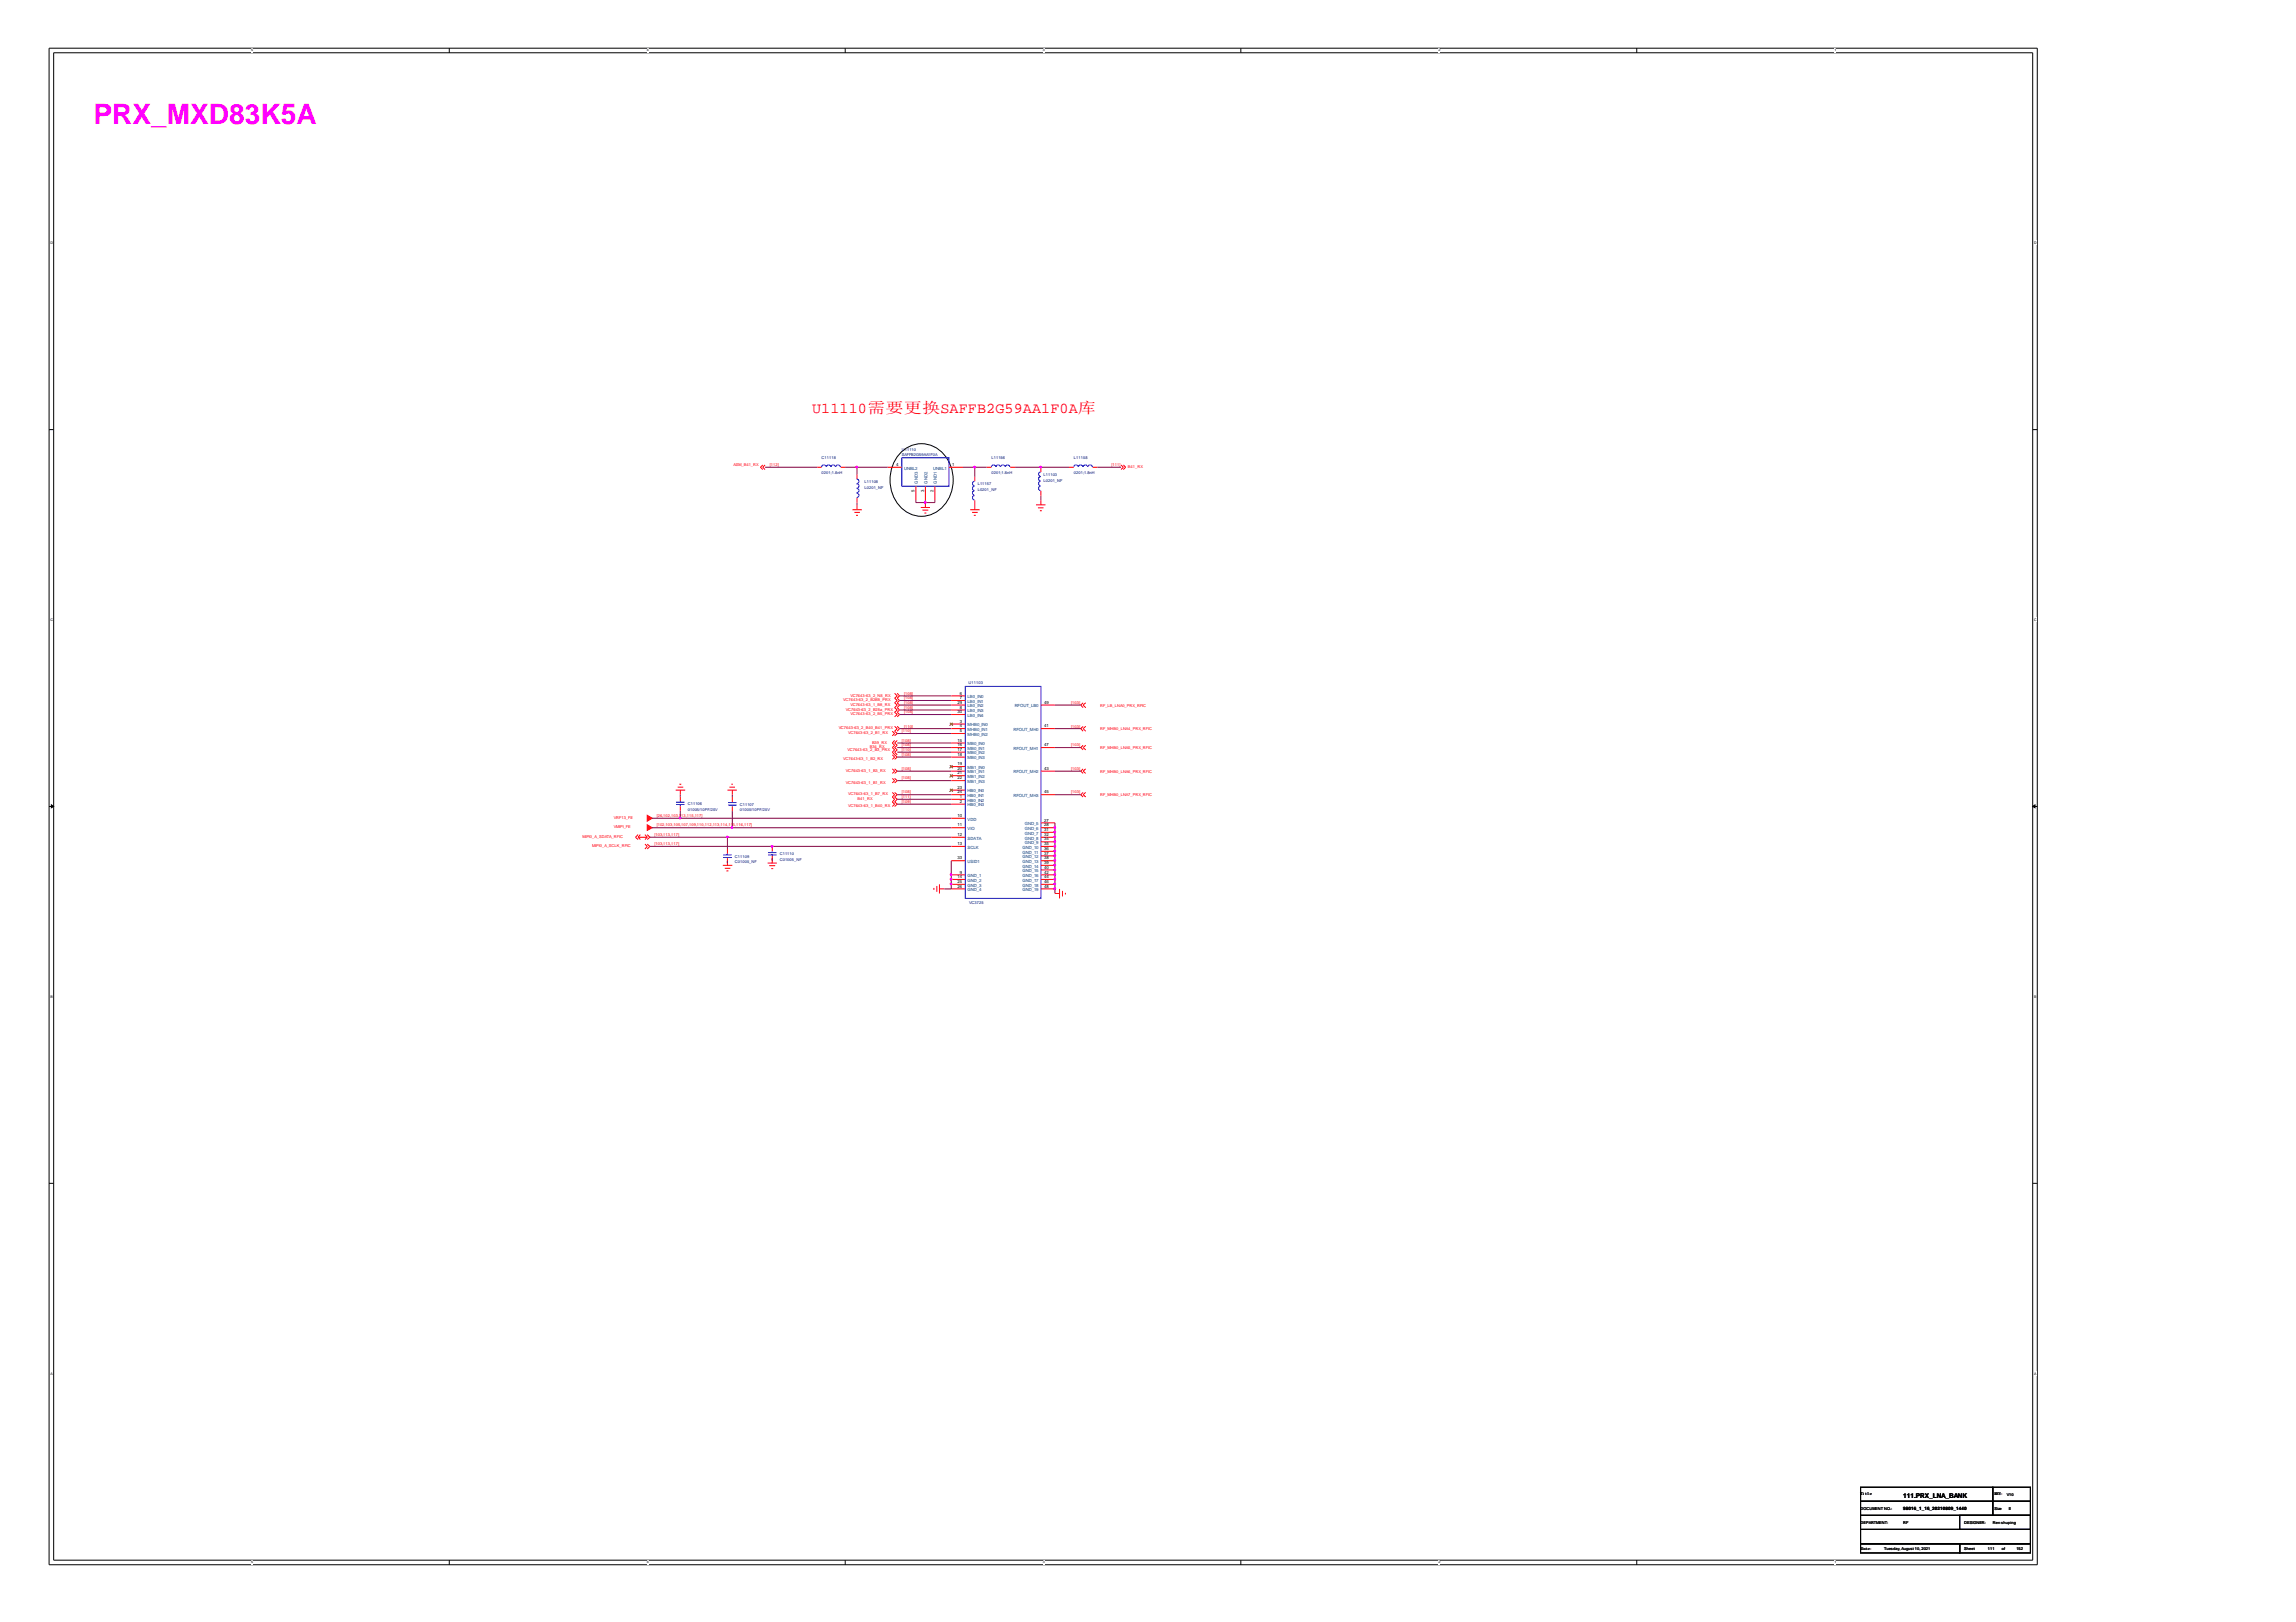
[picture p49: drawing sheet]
<svg xmlns="http://www.w3.org/2000/svg" width="297mm" height="210mm" viewBox="0 0 297 210" stroke-linecap="round" stroke-linejoin="round" font-family="sans-serif">
<defs><g id="words">
<text font-size="3.6" fill="#f0f" x="12.1" y="16">PRX_MXD83K5A</text>
<text font-size="1.9" fill="#f00" x="105.1" y="53.5">U11110需要更换SAFFB2G59AA1F0A库</text>
<text font-size=".8" x="246.2" y="193.9">111.PRX_LNA_BANK</text>
<g font-size=".6">
<text x="116" y="60.3">4</text>
<text x="118.3" y="63.7" transform="rotate(-90 118.3 63.7)">5</text>
<text x="119.5" y="63.7" transform="rotate(-90 119.5 63.7)">3</text>
<text x="120.8" y="63.7" transform="rotate(-90 120.8 63.7)">2</text>
<text x="123.2" y="60.3">1</text>
<text x="124.2" y="89.9">6</text>
<text x="123.9" y="96">15</text>
<text x="123.9" y="91.1">29</text>
<text x="123.9" y="92.3">30</text>
<text x="124.2" y="93.5">3</text>
<text x="124.2" y="94.1">4</text>
<text x="124.2" y="94.8">5</text>
<text x="124.2" y="90.5">7</text>
<text x="124.2" y="91.7">8</text>
<text x="135.1" y="91.1">49</text>
<text x="135.1" y="94.1">41</text>
<text x="123.9" y="96.6">16</text>
<text x="123.9" y="97.2">17</text>
<text x="123.9" y="97.8">18</text>
<text x="123.9" y="99">19</text>
<text x="123.9" y="99.6">20</text>
<text x="123.9" y="100.2">21</text>
<text x="123.9" y="100.9">22</text>
<text x="135.1" y="99.6">43</text>
<text x="135.1" y="96.6">47</text>
<text x="123.9" y="105.7">10</text>
<text x="123.9" y="106.9">11</text>
<text x="123.9" y="102.1">23</text>
<text x="123.9" y="102.7">24</text>
<text x="124.2" y="103.3">1</text>
<text x="124.2" y="103.9">2</text>
<text x="135.1" y="106.3">27</text>
<text x="135.1" y="106.9">28</text>
<text x="135.1" y="107.5">31</text>
<text x="135.1" y="102.7">45</text>
<text x="123.9" y="108.2">12</text>
<text x="123.9" y="109.4">13</text>
<text x="123.9" y="113.6">14</text>
<text x="123.9" y="111.2">33</text>
<text x="124.2" y="113">9</text>
<text x="135.1" y="108.2">32</text>
<text x="135.1" y="108.8">34</text>
<text x="135.1" y="109.4">35</text>
<text x="135.1" y="110">36</text>
<text x="135.1" y="110.6">37</text>
<text x="135.1" y="111.2">38</text>
<text x="135.1" y="111.8">39</text>
<text x="135.1" y="112.4">40</text>
<text x="135.1" y="113">42</text>
<text x="135.1" y="113.6">44</text>
<text x="123.9" y="114.3">25</text>
<text x="123.9" y="114.9">26</text>
<text x="135.1" y="114.3">46</text>
<text x="135.1" y="114.9">48</text>
<text x="246.2" y="195.4">98016_1_16_20210809_1440</text>
</g>
<g font-size=".6" fill="#004080">
<text x="117" y="60.8">UNBL2</text>
<text x="118.7" y="62.6" transform="rotate(-90 118.7 62.6)">GND3</text>
<text x="120" y="62.6" transform="rotate(-90 120 62.6)">GND2</text>
<text x="120.7" y="60.8">UNBL1</text>
<text x="121.2" y="62.6" transform="rotate(-90 121.2 62.6)">GND1</text>
<text x="125.2" y="94">MHB0_IN0</text>
<text x="125.2" y="94.6">MHB0_IN1</text>
<text x="125.2" y="95.2">MHB0_IN2</text>
<text x="125.2" y="90.4">LB0_IN0</text>
<text x="125.2" y="90.9">LB0_IN1</text>
<text x="125.2" y="92.2">LB0_IN3</text>
<text x="125.2" y="91.5">LB0_IN2</text>
<text x="125.2" y="92.8">LB0_IN4</text>
<text x="131.1" y="94.6">RFOUT_MH0</text>
<text x="131.3" y="91.5">RFOUT_LB0</text>
<text x="125.2" y="96.4">MB0_IN0</text>
<text x="125.2" y="97">MB0_IN1</text>
<text x="125.2" y="97.6">MB0_IN2</text>
<text x="125.2" y="98.3">MB0_IN3</text>
<text x="125.2" y="99.5">MB1_IN0</text>
<text x="125.2" y="100.1">MB1_IN1</text>
<text x="125.2" y="100.7">MB1_IN2</text>
<text x="125.2" y="101.3">MB1_IN3</text>
<text x="131.1" y="100.1">RFOUT_MH2</text>
<text x="131.1" y="97">RFOUT_MH1</text>
<text x="125.2" y="103.7">HB0_IN2</text>
<text x="125.2" y="104.4">HB0_IN3</text>
<text x="125.2" y="106.2">VDD</text>
<text x="125.2" y="107.4">VIO</text>
<text x="125.2" y="102.5">HB0_IN0</text>
<text x="125.2" y="103.1">HB0_IN1</text>
<text x="131.1" y="103.1">RFOUT_MH3</text>
<text x="132.6" y="106.8">GND_5</text>
<text x="132.6" y="107.4">GND_6</text>
<text x="125.2" y="113.5">GND_1</text>
<text x="125.2" y="108.6">SDATA</text>
<text x="125.2" y="109.8">SCLK</text>
<text x="125.2" y="111.7">USID1</text>
<text x="132.3" y="109.8">GND_10</text>
<text x="132.3" y="110.5">GND_11</text>
<text x="132.3" y="111.1">GND_12</text>
<text x="132.3" y="111.7">GND_13</text>
<text x="132.3" y="112.3">GND_14</text>
<text x="132.3" y="112.9">GND_15</text>
<text x="132.3" y="113.5">GND_16</text>
<text x="132.6" y="108">GND_7</text>
<text x="132.6" y="108.6">GND_8</text>
<text x="132.6" y="109.2">GND_9</text>
<text x="125.2" y="114.1">GND_2</text>
<text x="125.2" y="114.7">GND_3</text>
<text x="125.2" y="115.3">GND_4</text>
<text x="132.3" y="114.1">GND_17</text>
<text x="132.3" y="114.7">GND_18</text>
<text x="132.3" y="115.3">GND_19</text>
</g>
<g font-size=".5">
<text x="32.5" y="6.7">5</text>
<text x="83.7" y="6.7">4</text>
<text x="134.9" y="6.7">3</text>
<text x="186.1" y="6.7">2</text>
<text x="237.3" y="6.7">1</text>
<text x="6.5" y="31.6">D</text>
<text x="263.1" y="31.6">D</text>
<text x="6.5" y="80.4">C</text>
<text x="263.1" y="80.4">C</text>
<text x="6.5" y="129.1">B</text>
<text x="263.1" y="129.1">B</text>
<text x="6.5" y="177.9">A</text>
<text x="263.1" y="177.9">A</text>
<text x="240.7" y="193.5">Title</text>
<text x="240.7" y="195.4">DOCUMENT NO.:</text>
<text x="240.7" y="197.2">DEPARTMENT:</text>
<text x="246.2" y="197.2">RF</text>
<text x="254.1" y="197.2">DESIGNER:</text>
<text x="257.8" y="197.2">Ren shuping</text>
<text x="258" y="195.4">Size</text>
<text x="258" y="193.5">REV:</text>
<text x="259.6" y="193.6">V10</text>
<text x="259.9" y="195.4">E</text>
<text x="32.5" y="202.3">5</text>
<text x="83.7" y="202.3">4</text>
<text x="134.9" y="202.3">3</text>
<text x="186.1" y="202.3">2</text>
<text x="237.3" y="202.3">1</text>
<text x="240.8" y="200.6">Date:</text>
<text x="243.8" y="200.6">Tuesday, August 10, 2021</text>
<text x="254.1" y="200.6">Sheet</text>
<text x="257.2" y="200.6">111</text>
<text x="259" y="200.6">of</text>
<text x="260.9" y="200.6">152</text>
</g>
<g font-size=".5" fill="#000080">
<text x="106.3" y="59.5">C11118</text>
<text x="116.7" y="58.3">U11110</text>
<text x="116.7" y="59">SAFFB2G59AA1F0A</text>
<text x="128.3" y="59.5">L11156</text>
<text x="138.9" y="59.5">L11158</text>
<text x="106.3" y="61.4">0201;1.8nH</text>
<text x="111.8" y="62.5">L11108</text>
<text x="111.8" y="63.2">L0201_NF</text>
<text x="126.5" y="62.8">L11157</text>
<text x="126.5" y="63.6">L0201_NF</text>
<text x="128.3" y="61.4">0201;1.8nH</text>
<text x="135" y="61.6">L11103</text>
<text x="135" y="62.3">L0201_NF</text>
<text x="138.9" y="61.4">0201;1.8nH</text>
<text x="125.3" y="88.5">U11103</text>
<text x="89" y="104.2">C11106</text>
<text x="89" y="104.9">01005/10PF/25V</text>
<text x="95.7" y="104.3">C11107</text>
<text x="95.7" y="105">01005/10PF/25V</text>
<text x="95.1" y="111">C11109</text>
<text x="95.1" y="111.7">C01005_NF</text>
<text x="100.9" y="110.7">C11110</text>
<text x="100.9" y="111.4">C01005_NF</text>
<text x="125.4" y="117">VC3725</text>
</g>
<g font-size=".5" fill="#f00">
<text x="94.9" y="60.3">ASM_B41_RX</text>
<text x="99.6" y="60.3">[112]</text>
<text x="143.8" y="60.3">[111]</text>
<text x="145.9" y="60.6">B41_RX</text>
<text x="117" y="89.9">[108]</text>
<text x="108.5" y="94.4">VC7643-63_2_B40_B41_PRX</text>
<text x="109.1" y="90.7">VC7643-63_2_B28B_PRX</text>
<text x="109.4" y="92">VC7643-63_2_B28a_PRX</text>
<text x="109.7" y="95">VC7643-63_2_B1_RX</text>
<text x="110" y="92.6">VC7643-63_2_B5_PRX</text>
<text x="110" y="91.3">VC7643-63_1_B8_RX</text>
<text x="110" y="90.1">VC7643-63_2_N8_RX</text>
<text x="116.7" y="94.8">[110]</text>
<text x="116.7" y="96">[108]</text>
<text x="117" y="90.5">[108]</text>
<text x="117" y="92.3">[108]</text>
<text x="117" y="91.1">[108]</text>
<text x="117" y="91.7">[108]</text>
<text x="117" y="94.2">[110]</text>
<text x="138.6" y="91.1">[103]</text>
<text x="138.6" y="94.2">[103]</text>
<text x="142.3" y="91.5">RF_LB_LNA0_PRX_RFIC</text>
<text x="142.3" y="94.5">RF_MHB0_LNA4_PRX_RFIC</text>
<text x="109.1" y="98.4">VC7643-63_1_B2_RX</text>
<text x="109.4" y="99.9">VC7643-63_1_B3_RX</text>
<text x="109.4" y="101.4">VC7643-63_1_B1_RX</text>
<text x="109.6" y="97.1">VC7643-63_2_B3_PRX</text>
<text x="112.5" y="96.8">B34_RX</text>
<text x="112.8" y="96.2">B39_RX</text>
<text x="116.7" y="99.6">[108]</text>
<text x="116.7" y="100.9">[108]</text>
<text x="116.7" y="97.8">[108]</text>
<text x="116.7" y="96.6">[108]</text>
<text x="116.7" y="97.2">[110]</text>
<text x="138.6" y="96.6">[103]</text>
<text x="138.6" y="99.6">[103]</text>
<text x="142.3" y="97">RF_MHB0_LNA5_PRX_RFIC</text>
<text x="142.3" y="100">RF_MHB0_LNA6_PRX_RFIC</text>
<text x="79.4" y="106">VRF13_FE</text>
<text x="79.4" y="107.2">VMIPI_FE</text>
<text x="85" y="105.7">[26,102,103,113,115,117]</text>
<text x="85" y="106.9">[102,103,105,107,109,110,112,113,114,115,116,117]</text>
<text x="109.7" y="104.5">VC7643-63_1_B40_RX</text>
<text x="109.7" y="102.9">VC7643-63_1_B7_RX</text>
<text x="111" y="103.5">B41_RX</text>
<text x="116.7" y="103.9">[109]</text>
<text x="116.7" y="103.3">[111]</text>
<text x="116.7" y="102.7">[108]</text>
<text x="138.6" y="102.7">[103]</text>
<text x="142.3" y="103.1">RF_MHB0_LNA7_PRX_RFIC</text>
<text x="75.4" y="108.4">MIPI0_A_SDATA_RFIC</text>
<text x="76.6" y="109.6">MIPI0_A_SCLK_RFIC</text>
<text x="84.7" y="108.2">[103,113,117]</text>
<text x="84.7" y="109.4">[103,113,117]</text>
</g>
</g></defs>
<path d="M6.3 6.2h257.3v196.3h-257.3zM6.9 6.8h256.1v195.1h-256.1z" fill="none" stroke="#000" stroke-width=".13"/>
<g fill="#fff">
<path d="M32.5 6.2h.2v.6h-.2z"/>
<path d="M32.5 201.9h.2v.6h-.2z"/>
</g>
<path d="M58.1 6.2v.6M58.1 201.9v.6" fill="none" stroke="#000" stroke-width=".13"/>
<g fill="#fff">
<path d="M83.7 6.2h.2v.6h-.2z"/>
<path d="M83.7 201.9h.2v.6h-.2z"/>
</g>
<path d="M109.3 6.2v.6M109.3 201.9v.6" fill="none" stroke="#000" stroke-width=".13"/>
<g fill="#fff">
<path d="M134.9 6.2h.2v.6h-.2z"/>
<path d="M134.9 201.9h.2v.6h-.2z"/>
</g>
<path d="M160.5 6.2v.6M160.5 201.9v.6" fill="none" stroke="#000" stroke-width=".13"/>
<g fill="#fff">
<path d="M186.1 6.2h.2v.6h-.2z"/>
<path d="M186.1 201.9h.2v.6h-.2z"/>
</g>
<path d="M211.8 6.2v.6M211.8 201.9v.6" fill="none" stroke="#000" stroke-width=".13"/>
<g fill="#fff">
<path d="M237.3 6.2h.2v.6h-.2z"/>
<path d="M237.3 201.9h.2v.6h-.2z"/>
<path d="M6.5 31.1h.3v.6h-.3z"/>
<path d="M263.1 31.1h.3v.6h-.3z"/>
<path d="M6.5 79.9h.3v.6h-.3z"/>
<path d="M263.1 79.9h.3v.6h-.3z"/>
</g>
<path d="M6.3 55.6h.6M263 55.6h.6" fill="none" stroke="#000" stroke-width=".13"/>
<g fill="#fff">
<path d="M6.5 128.7h.3v.6h-.3z"/>
<path d="M263.1 128.7h.3v.6h-.3z"/>
</g>
<path d="M6.3 104.4h.6M263 104.4h.6" fill="none" stroke="#000" stroke-width=".13"/>
<g fill="#000" stroke="#000" stroke-width=".13">
<path d="M6.6 104.2l.3 .2-.3 .1z" fill-rule="evenodd"/>
<path d="M263 104.4l.3-.2v.3z" fill-rule="evenodd"/>
</g>
<g fill="#fff">
<path d="M6.5 177.4h.3v.6h-.3z"/>
<path d="M263.1 177.4h.3v.6h-.3z"/>
</g>
<path d="M116.6 58.5a3.8 3.8 0 0 1 6.2 1.2 5 5 0 0 1-2.2 6.8 3.8 3.8 0 0 1-4.9-2 5.2 5.2 0 0 1 .9-6zM6.3 153.1h.6M263 153.1h.6M240.7 192.5h17.1v1.8h-17.1zM240.7 194.3h17.1v1.8h-17.1zM240.7 199.8h12.8v1.2h-12.8zM240.7 197.9h22v1.9h-22zM240.7 196.1h22v1.8h-22zM253.5 199.8h9.2v1.2h-9.2zM253.5 196.1h9.2v1.8h-9.2zM257.8 192.5h4.9v1.8h-4.9zM257.8 194.3h4.9v1.8h-4.9z" fill="none" stroke="#000" stroke-width=".13"/>
<g fill="none" stroke="#f00" stroke-width=".13">
<path d="M98.7 60.2l-.3 .3 .3 .3M99 60.2l-.3 .3 .3 .3M105.7 60.5h.6M108.8 60.5h.5M110.3 66h1.2M110.5 66.3h.8M110.7 66.7h.3M110.9 61.4v.6M110.9 64.4v.6M110.9 65.3v.7M114.9 60.5h1.8M118.5 62.9v1.8"/>
<path d="M119.1 65.7h1.2M119.3 66h.8M119.6 66.4h.2M119.7 62.9v1.8M119.7 65v.7M120.9 62.9v1.8M122.8 60.5h1.8M125.5 66h1.2M125.8 66.3h.7M126 66.7h.2M126.1 61.7v.6M126.1 64.7v1.3"/>
<path d="M127.6 60.5h.7M130.7 60.5h.6M134 65.3h1.3M134.3 65.7h.7M134.5 66.1h.3M134.7 60.5v.6M134.7 63.5v.6M134.7 64.7v.6M138.3 60.5h.6M141.4 60.5h.6M145 60.2l.3 .3-.3 .3M145.3 60.2l.3 .3-.3 .3"/>
<path d="M115.4 99.5l.3 .3-.3 .3M115.4 94.6l.3 .3-.3 .3M115.4 97.7l.3 .3-.3 .3M115.7 89.7l.4 .4-.4 .3 .4 .2-.4 .3 .4 .3-.4 .4 .4 .3-.4 .3 .4 .3-.4 .3M115.7 94l.4 .3-.4 .3 .4 .3-.4 .3M115.7 99.5l.4 .3-.4 .3M115.7 95.8l-.3 .4 .3 .2-.3 .3 .3 .3-.3 .3 .7 .7-.4 .3M116.1 89.7l.3 .4-.3 .3 .3 .2-.3 .3 .3 .3-.3 .4 .3 .3-.3 .3 .3 .3-.3 .3M116.1 94l.3 .3-.3 .3M116.1 95.8l-.4 .4 .4 .2-.4 .3 .4 .3-.4 .3 .4 .4M123.1 93.7h1.8M123.1 94.3h1.8"/>
<path d="M123.1 94.9h1.8M123.1 90.1h1.8M123.1 90.6h1.8M123.1 91.9h1.8M123.1 96.2h1.8M123.1 96.7h1.8M123.1 97.3h1.8M123.1 98h1.8M123.1 99.2h1.8M123.1 99.8h1.8M123.1 91.2h1.8M123.1 92.5h1.8"/>
<path d="M134.7 94.3h1.8M134.7 96.7h1.8M134.7 99.8h1.8M134.7 91.2h1.8M140.1 90.9l-.3 .3 .3 .4M140.1 94l-.3 .3 .3 .3M140.1 96.4l-.3 .3 .3 .3M140.1 99.5l-.3 .3 .3 .3M140.5 90.9l-.4 .3 .4 .4M140.5 94l-.4 .3 .4 .3M140.5 96.4l-.4 .3 .4 .3M140.5 99.5l-.4 .3 .4 .3"/>
<path d="M82.5 108l-.3 .3 .3 .3M82.5 108.3l.3 .3M82.5 108.3h1.2M82.8 108l-.3 .3M83.4 109.2l.3 .3-.3 .4M83.4 108l.3 .3M83.7 108l.4 .3-.4 .3M83.7 108.3l-.3 .3M83.7 109.2l.4 .3-.4 .4M87.4 102.2h1.2M87.7 101.9h.7M87.9 101.5h.2"/>
<path d="M88 102.2v.6M88 103.1v.6M88 104.3v.6M93.5 112h1.2M93.8 112.4h.7M94 112.7h.2M94.1 102.2h1.2M94.1 109.9v.6M94.1 111.1v.9M94.4 101.9h.7M94.6 101.5h.2M94.7 102.2v.6"/>
<path d="M94.7 103.1v.7M94.7 104.4v.6M99.3 111.7h1.2M99.5 112h.8M99.8 112.4h.2M99.9 109.5v.7M99.9 110.8v.9M115.4 102.5l.3 .3-.3 .3 .3 .3-.3 .4 .3 .3-.3 .3M115.4 100.7l.3 .3-.3 .3M115.7 102.5l.4 .3-.4 .3 .4 .3-.4 .4 .4 .3-.4 .3M115.7 100.7l.4 .3-.4 .3M120.8 114.9v.3"/>
<path d="M121.2 114.7v.7M121.5 115h.7M121.5 114.4v1.2M123.1 102.2h1.8M123.1 115h1.8M123.1 108.3h1.8M123.1 103.4h1.8M123.1 104.1h1.8M123.1 113.2h1.8M123.1 105.9h1.8M123.1 107.1h1.8M123.1 109.5h1.8"/>
<path d="M123.1 113.8h1.8M123.1 100.4h1.8M123.1 101h1.8M123.1 102.8h1.8M123.1 114.4h1.8M123.1 111.4h1.8M134.7 112h1.8M134.7 115h1.8M134.7 108.3h1.8M134.7 113.2h1.8M134.7 107.1h1.8M134.7 109.5h1.8"/>
<path d="M134.7 113.8h1.8M134.7 102.8h1.8M134.7 114.4h1.8M134.7 106.5h1.8M134.7 107.7h1.8M134.7 111.4h1.8M134.7 108.9h1.8M134.7 110.2h1.8M134.7 110.8h1.8M134.7 112.6h1.8M136.5 115.6h.6M137.1 115v1.3"/>
<path d="M137.5 115.3v.7M137.8 115.5v.3M140.1 102.5l-.3 .3 .3 .3M140.5 102.5l-.4 .3 .4 .3"/>
</g>
<g fill="#f00" stroke="#f00" stroke-width=".13">
<path d="M83.7 105.5l.7 .4-.7 .4z" fill-rule="evenodd"/>
<path d="M83.7 106.7l.7 .4-.7 .4z" fill-rule="evenodd"/>
</g>
<g fill="none" stroke="#00f" stroke-width=".13">
<path d="M116.7 59.2h6.1v3.7h-6.1zM106.3 60.4a.3 .3 0 0 1 .3-.2 .3 .3 0 0 1 .3 .2M106.9 60.4l.1-.1a.29 .29 0 0 1 .3-.1 .29 .29 0 0 1 .2 .2M107.5 60.4l.1-.1a.29 .29 0 0 1 .3-.1 .29 .29 0 0 1 .2 .2M108.1 60.4a.3 .3 0 0 1 .3-.2 .3 .3 0 0 1 .3 .2M110.8 63.8h.2a.3 .3 0 0 1 .1 .4 .3 .3 0 0 1-.3 .2M110.8 63.2h.2a.28 .28 0 0 1 .1 .4 .28 .28 0 0 1-.3 .2M110.8 62.6l.2 .1a.28 .28 0 0 1 .1 .3 .28 .28 0 0 1-.3 .2M110.8 62a.3 .3 0 0 1 .3 .3 .3 .3 0 0 1-.3 .3M126.1 64.1l-.2 .1a.29 .29 0 0 0-.1 .3 .29 .29 0 0 0 .3 .2M126.1 63.5a.3 .3 0 0 0-.3 .3 .3 .3 0 0 0 .3 .3M126.1 62.9h-.2a.29 .29 0 0 0-.1 .4 .29 .29 0 0 0 .3 .2"/>
<path d="M126.1 62.3a.3 .3 0 0 0-.3 .3 .3 .3 0 0 0 .3 .3M128.3 60.4v-.1a.29 .29 0 0 1 .3-.1 .29 .29 0 0 1 .2 .2M128.9 60.4v-.1a.29 .29 0 0 1 .3-.1 .29 .29 0 0 1 .2 .2M129.5 60.4a.3 .3 0 0 1 .3-.2 .3 .3 0 0 1 .2 .2M130.1 60.4v-.1a.29 .29 0 0 1 .3-.1 .29 .29 0 0 1 .2 .2M134.6 62.9h-.1a.29 .29 0 0 0-.1 .4 .29 .29 0 0 0 .2 .2M134.6 62.3a.3 .3 0 0 0-.2 .3 .3 .3 0 0 0 .2 .3M134.6 61.7h-.1a.29 .29 0 0 0-.1 .3 .29 .29 0 0 0 .2 .2M134.6 61.1h-.1a.29 .29 0 0 0-.1 .3 .29 .29 0 0 0 .2 .3M138.9 60.4l.1-.1a.29 .29 0 0 1 .3-.1 .29 .29 0 0 1 .2 .2M139.5 60.4l.1-.1a.29 .29 0 0 1 .3-.1 .29 .29 0 0 1 .2 .2M140.1 60.4a.3 .3 0 0 1 .3-.2 .3 .3 0 0 1 .3 .2"/>
<path d="M140.8 60.4v-.1a.29 .29 0 0 1 .3-.1 .29 .29 0 0 1 .2 .2M124.9 88.8h9.8v27.5h-9.8zM87.5 104.1h1.1M87.5 103.8h1.1M88 103.7v.1M88 104.1v.2M93.6 110.6h1.1M93.6 111h1.1M94.1 110.5v.1M94.1 111v.1M94.2 104.2h1.1M94.2 103.9h1.1"/>
<path d="M94.7 103.8v.1M94.7 104.2v.2M99.4 110.6h1.1M99.4 110.3h1.1M99.9 110.2v.1M99.9 110.6v.2"/>
</g>
<path d="M122.9 93.5l.4 .4M122.9 99l.4 .4M123.2 93.5l-.3 .4M123.2 99l-.3 .4M122.9 100.2l.4 .4M122.9 102.1l.4 .4M123.2 100.2l-.3 .4M123.2 102.1l-.3 .4" fill="none" stroke="#804000" stroke-width=".13"/>
<g fill="none" stroke="#800040" stroke-width=".13">
<path d="M99 60.5h6.7M109.3 60.5h5.6M110.9 60.5v.9M110.9 65v.3M118.5 64.7v.3h2.4v-.3M119.7 64.7v.3M124.6 60.5h3M126.1 60.5v1.2M131.3 60.5h7M134.7 64.1v.6M142 60.5h3M116.1 96.7h7"/>
<path d="M116.1 99.8h7M116.1 94.9h7M116.1 98h7M116.1 97.3h7M116.1 96.2h7M116.4 90.6h6.7M116.4 92.5h6.7M116.4 91.2h6.7M116.4 94.3h6.7M116.4 90.1h6.7M116.4 91.9h6.7M136.5 91.2h3.3"/>
<path d="M136.5 94.3h3.3M136.5 96.7h3.3M136.5 99.8h3.3M84.1 108.3h39M84.1 109.5h39M84.4 105.9h38.7M84.4 107.1h38.7M88 102.8v.3M88 104.9v1M94.1 108.3v1.6M94.1 111.4v.3M94.7 102.8v.3"/>
<path d="M94.7 105v2.1M99.9 111.1v.3M116.1 101h7M116.1 102.8h7M116.1 103.4h7M116.1 104.1h7M123.1 111.4v3.6h-.9M136.5 102.8h3.3M136.5 106.5v9.1"/>
</g>
<g fill="#f0f" stroke="#f0f" stroke-width=".13">
<path d="M87.9 105.8h.1v.1h-.1z" fill-rule="evenodd"/>
<path d="M94.6 107l.2 .1-.1 .1z" fill-rule="evenodd"/>
<path d="M94 108.2l.2 .1-.1 .1z" fill-rule="evenodd"/>
<path d="M99.8 109.5h.2l-.1 .1z" fill-rule="evenodd"/>
<path d="M123 113.1h.1v.2h-.1z" fill-rule="evenodd"/>
<path d="M119.6 64.9h.2v.2h-.2z" fill-rule="evenodd"/>
<path d="M110.8 60.4h.1v.1h-.1z" fill-rule="evenodd"/>
<path d="M134.6 60.4h.1v.1h-.1z" fill-rule="evenodd"/>
<path d="M123 113.7h.1v.1h-.1z" fill-rule="evenodd"/>
<path d="M123 114.3l.1 .1-.1 .1z" fill-rule="evenodd"/>
<path d="M136.4 107h.1v.2h-.1z" fill-rule="evenodd"/>
<path d="M136.4 107.6h.1v.1h-.1z" fill-rule="evenodd"/>
<path d="M136.4 108.2l.2 .1-.2 .1z" fill-rule="evenodd"/>
<path d="M136.4 108.8h.1v.2h-.1z" fill-rule="evenodd"/>
<path d="M136.4 109.5h.2l-.2 .1z" fill-rule="evenodd"/>
<path d="M136.4 110.1h.1v.1h-.1z" fill-rule="evenodd"/>
<path d="M136.4 110.7h.1v.1h-.1z" fill-rule="evenodd"/>
<path d="M136.4 111.3l.2 .1h-.2z" fill-rule="evenodd"/>
<path d="M136.4 111.9h.1v.1h-.1z" fill-rule="evenodd"/>
<path d="M136.4 112.5l.2 .1-.2 .1z" fill-rule="evenodd"/>
<path d="M136.4 113.1h.1v.2h-.1z" fill-rule="evenodd"/>
<path d="M136.4 113.7h.1v.1h-.1z" fill-rule="evenodd"/>
<path d="M136.4 114.3l.2 .1-.2 .1z" fill-rule="evenodd"/>
<path d="M136.4 114.9h.1v.2h-.1z" fill-rule="evenodd"/>
<path d="M126 60.4h.1v.1h-.1z" fill-rule="evenodd"/>
<path d="M87.9 105.8h.1v.1h-.1z" fill-rule="evenodd"/>
<path d="M94.6 107l.2 .1-.1 .1z" fill-rule="evenodd"/>
<path d="M94 108.2l.2 .1-.1 .1z" fill-rule="evenodd"/>
<path d="M99.8 109.5h.2l-.1 .1z" fill-rule="evenodd"/>
<path d="M123 113.1h.1v.2h-.1z" fill-rule="evenodd"/>
<path d="M119.6 64.9h.2v.2h-.2z" fill-rule="evenodd"/>
<path d="M110.8 60.4h.1v.1h-.1z" fill-rule="evenodd"/>
<path d="M134.6 60.4h.1v.1h-.1z" fill-rule="evenodd"/>
<path d="M123 113.7h.1v.1h-.1z" fill-rule="evenodd"/>
<path d="M123 114.3l.1 .1-.1 .1z" fill-rule="evenodd"/>
<path d="M136.4 107h.1v.2h-.1z" fill-rule="evenodd"/>
<path d="M136.4 107.6h.1v.1h-.1z" fill-rule="evenodd"/>
<path d="M136.4 108.2l.2 .1-.2 .1z" fill-rule="evenodd"/>
<path d="M136.4 108.8h.1v.2h-.1z" fill-rule="evenodd"/>
<path d="M136.4 109.5h.2l-.2 .1z" fill-rule="evenodd"/>
<path d="M136.4 110.1h.1v.1h-.1z" fill-rule="evenodd"/>
<path d="M136.4 110.7h.1v.1h-.1z" fill-rule="evenodd"/>
<path d="M136.4 111.3l.2 .1h-.2z" fill-rule="evenodd"/>
<path d="M136.4 111.9h.1v.1h-.1z" fill-rule="evenodd"/>
<path d="M136.4 112.5l.2 .1-.2 .1z" fill-rule="evenodd"/>
<path d="M136.4 113.1h.1v.2h-.1z" fill-rule="evenodd"/>
<path d="M136.4 113.7h.1v.1h-.1z" fill-rule="evenodd"/>
<path d="M136.4 114.3l.2 .1-.2 .1z" fill-rule="evenodd"/>
<path d="M136.4 114.9h.1v.2h-.1z" fill-rule="evenodd"/>
<path d="M126 60.4h.1v.1h-.1z" fill-rule="evenodd"/>
</g>
<use href="#words"/>
</svg>
